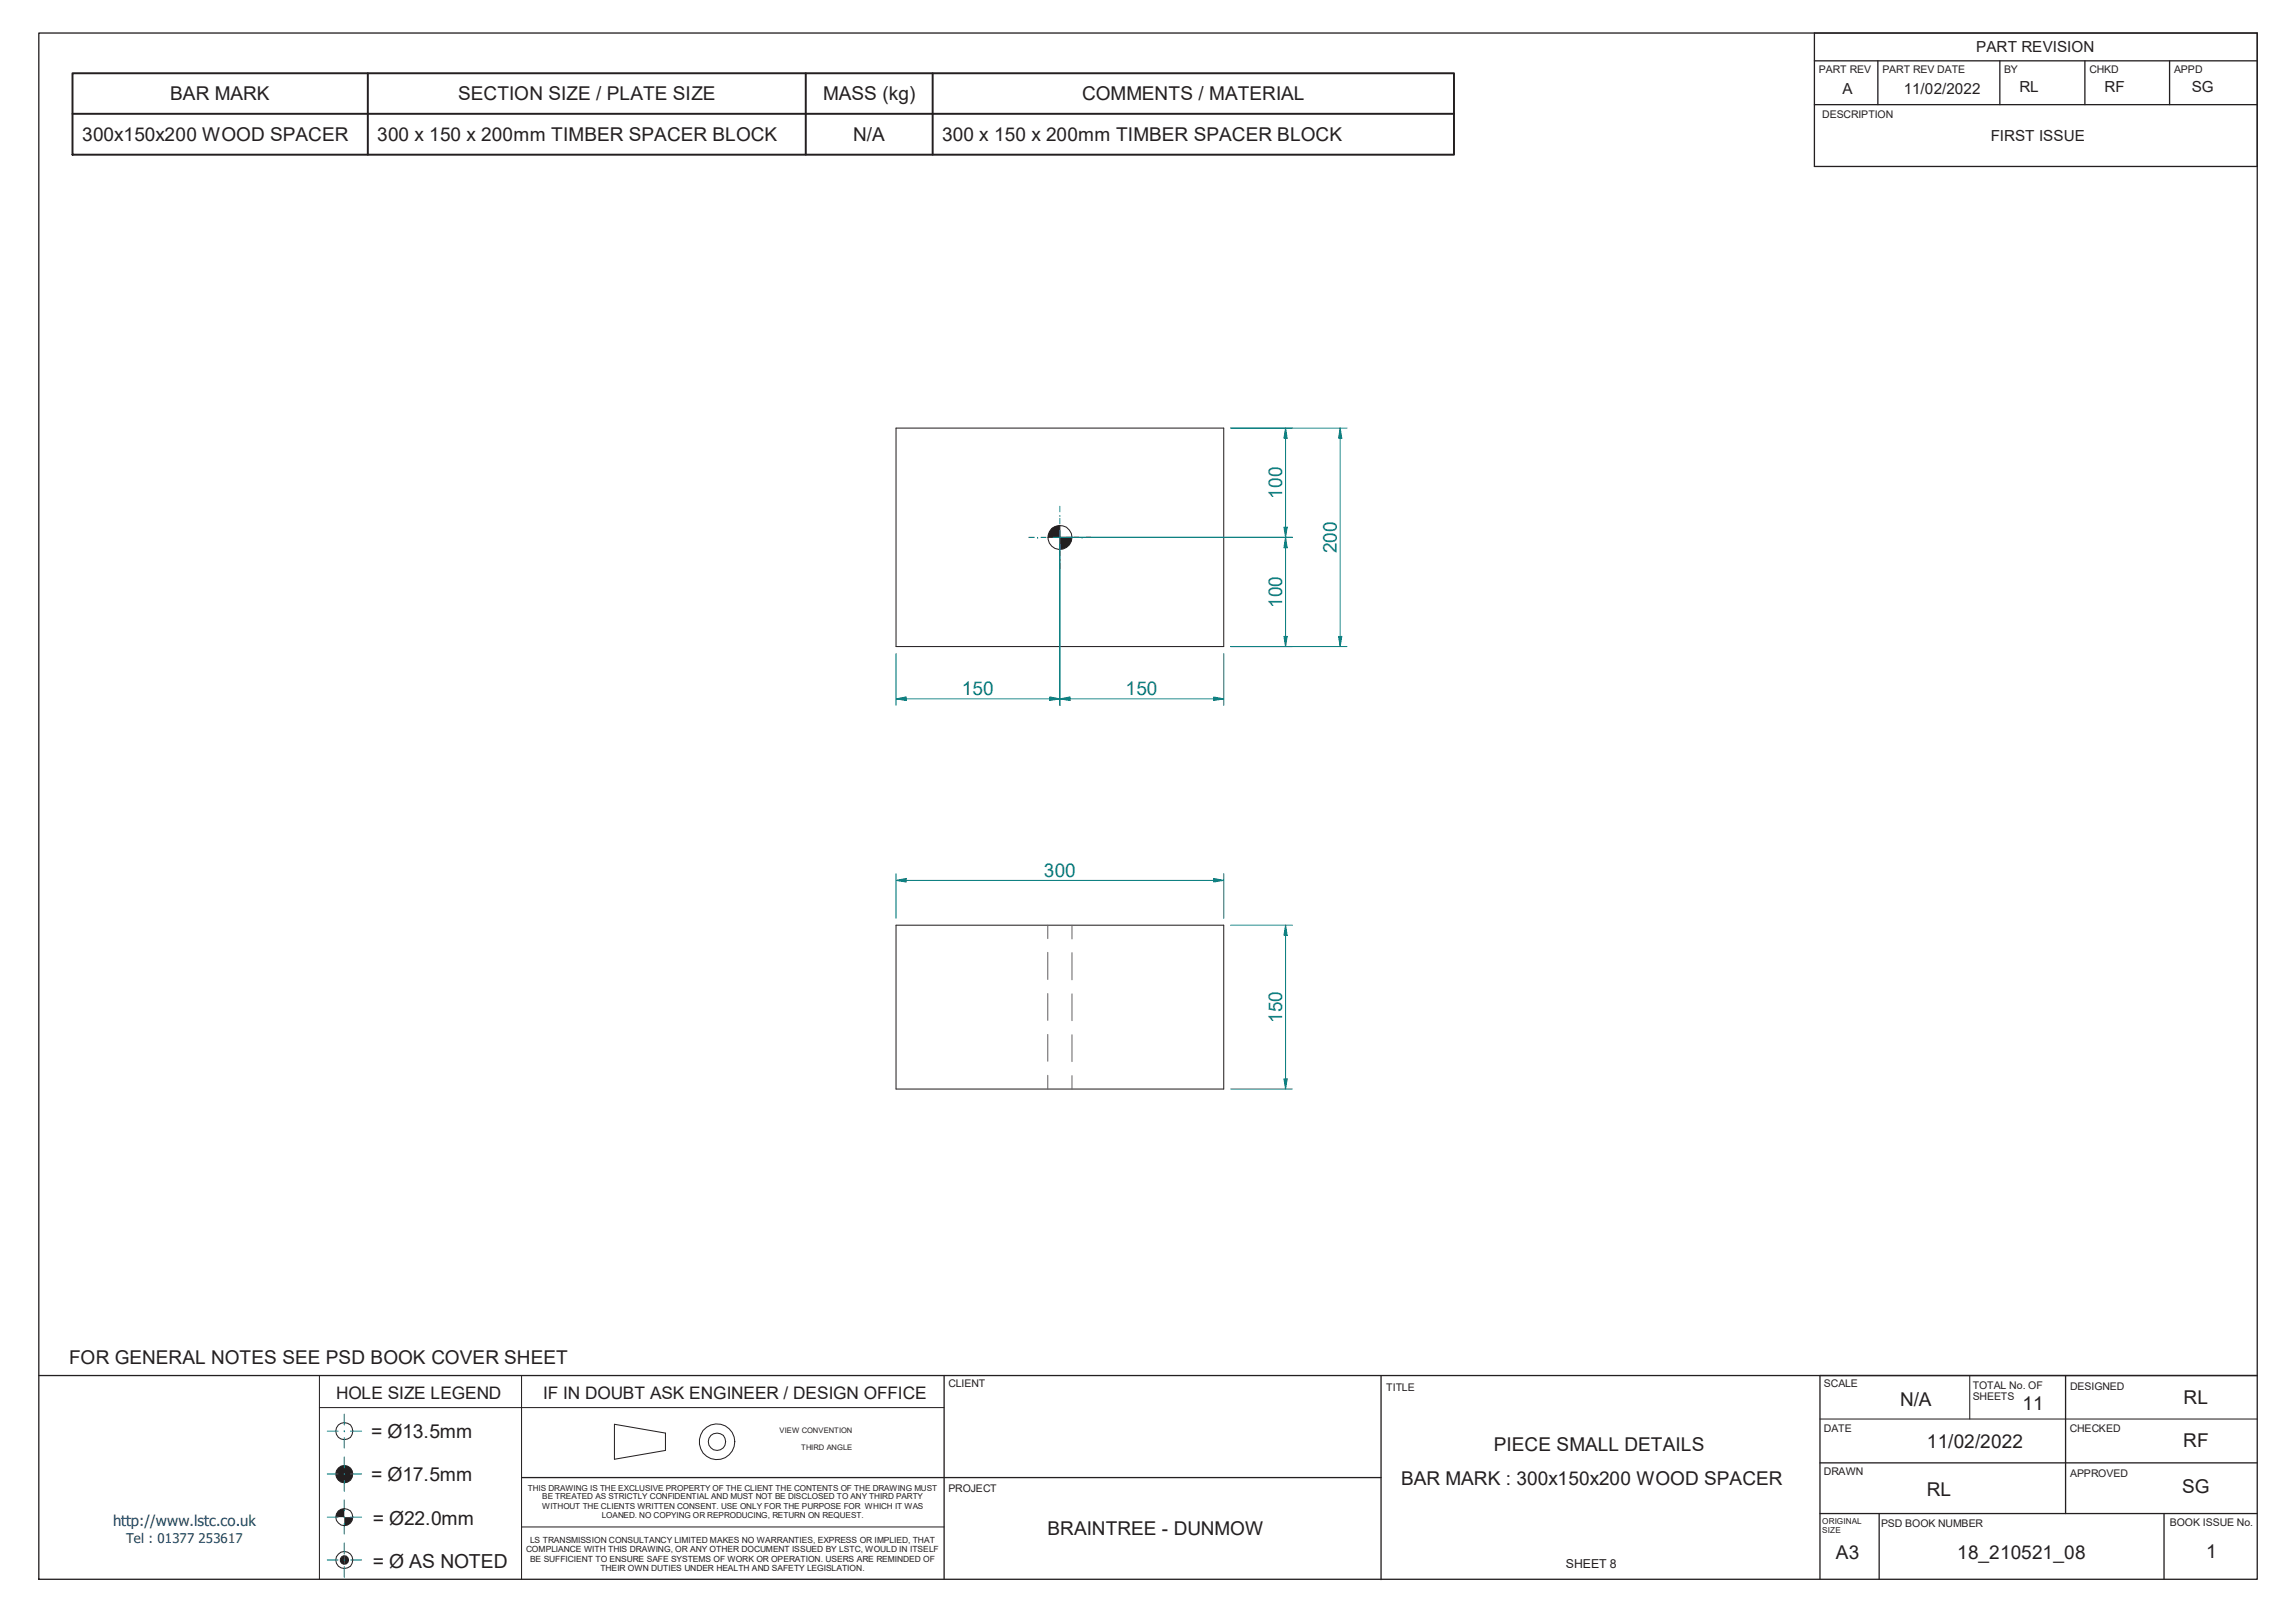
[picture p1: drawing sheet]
<svg xmlns="http://www.w3.org/2000/svg" width="297mm" height="210mm" viewBox="0 0 297 210" stroke-linecap="round" stroke-linejoin="round" font-family="sans-serif">
<defs><g id="words">
<g font-size="2.5" fill="#231f20">
<text x="22" y="12.9">BAR MARK</text>
<text x="59.3" y="12.9">SECTION SIZE / PLATE SIZE</text>
<text x="106.5" y="12.9">MASS (kg)</text>
<text x="140" y="12.9">COMMENTS / MATERIAL</text>
<text x="10.6" y="18.2">300x150x200 WOOD SPACER</text>
<text x="48.8" y="18.2">300 x 150 x 200mm TIMBER SPACER BLOCK</text>
<text x="110.4" y="18.2">N/A</text>
<text x="121.9" y="18.2">300 x 150 x 200mm TIMBER SPACER BLOCK</text>
<text x="9" y="176.4">FOR GENERAL NOTES SEE PSD BOOK COVER SHEET</text>
<text x="245.8" y="181.9">N/A</text>
<text x="261.6" y="182.4">11</text>
<text x="282.5" y="181.6">RL</text>
<text x="48" y="186.1">= Ø13.5mm</text>
<text x="48" y="191.6">= Ø17.5mm</text>
<text x="193.3" y="187.7">PIECE SMALL DETAILS</text>
<text x="249.3" y="187.4">11/02/2022</text>
<text x="282.5" y="187.3">RF</text>
<text x="48.2" y="197.3">= Ø22.0mm</text>
<text x="181.3" y="192.1">BAR MARK : 300x150x200 WOOD SPACER</text>
<text x="249.3" y="193.5">RL</text>
<text x="282.3" y="193.2">SG</text>
<text x="48.2" y="202.8">= Ø AS NOTED</text>
<text x="135.5" y="198.6">BRAINTREE - DUNMOW</text>
<text x="237.5" y="201.7">A3</text>
<text x="253.2" y="201.7">18_210521_08</text>
<text x="285.4" y="201.6">1</text>
</g>
<g font-size="2.5" fill="#0c8081">
<text x="165.9" y="64.5" transform="rotate(-90 165.9 64.5)">100</text>
<text x="173" y="71.6" transform="rotate(-90 173 71.6)">200</text>
<text x="165.9" y="78.7" transform="rotate(-90 165.9 78.7)">100</text>
<text x="124.4" y="90">150</text>
<text x="145.6" y="90">150</text>
<text x="135" y="113.4">300</text>
<text x="165.9" y="132.4" transform="rotate(-90 165.9 132.4)">150</text>
</g>
<g font-size="2.2" fill="#231f20">
<text x="43.5" y="181">HOLE SIZE LEGEND</text>
<text x="70.3" y="181">IF IN DOUBT ASK ENGINEER / DESIGN OFFICE</text>
</g>
<g font-size="2" fill="#231f20">
<text x="255.7" y="6.8">PART REVISION</text>
<text x="261.3" y="11.9">RL</text>
<text x="272.3" y="11.9">RF</text>
<text x="283.6" y="11.9">SG</text>
<text x="238.4" y="12.1">A</text>
<text x="246.3" y="12.1">11/02/2022</text>
<text x="257.5" y="18.3">FIRST ISSUE</text>
</g>
<text font-size="1.9" fill="#272873" x="14.6" y="197.4">http://www.lstc.co.uk</text>
<text font-size="1.7" fill="#272873" x="16.3" y="199.6">Tel : 01377 253617</text>
<text font-size="1.6" fill="#231f20" x="202.6" y="202.9">SHEET 8</text>
<g font-size="1.4" fill="#231f20">
<text x="235.3" y="9.4">PART REV</text>
<text x="243.5" y="9.4">PART REV DATE</text>
<text x="259.3" y="9.4">BY</text>
<text x="270.3" y="9.4">CHKD</text>
<text x="281.3" y="9.4">APPD</text>
<text x="235.7" y="15.3">DESCRIPTION</text>
<text x="122.7" y="179.5">CLIENT</text>
<text x="179.3" y="180">TITLE</text>
<text x="236" y="179.5">SCALE</text>
<text x="255.2" y="179.7">TOTAL No. OF</text>
<text x="267.8" y="179.8">DESIGNED</text>
<text x="236" y="185.3">DATE</text>
<text x="255.2" y="181.2">SHEETS</text>
<text x="267.8" y="185.3">CHECKED</text>
<text x="236" y="190.8">DRAWN</text>
<text x="267.8" y="191.1">APPROVED</text>
<text x="122.7" y="193">PROJECT</text>
<text x="243.4" y="197.5">PSD BOOK NUMBER</text>
<text x="280.7" y="197.4">BOOK ISSUE No.</text>
</g>
<g font-size="1.1" fill="#231f20">
<text x="68.3" y="192.9">THIS DRAWING IS THE EXCLUSIVE PROPERTY OF THE CLIENT THE CONTENTS OF THE DRAWING MUST</text>
<text x="70.1" y="194">BE TREATED AS STRICTLY CONFIDENTIAL AND MUST NOT BE DISCLOSED TO ANY THIRD PARTY</text>
<text x="70.1" y="195.2">WITHOUT THE CLIENTS WRITTEN CONSENT. USE ONLY FOR THE PURPOSE FOR WHICH IT WAS</text>
<text x="77.8" y="196.4">LOANED. NO COPYING OR REPRODUCING, RETURN ON REQUEST.</text>
<text x="235.7" y="197.1">ORIGINAL</text>
<text x="68.1" y="200.8">COMPLIANCE WITH THIS DRAWING, OR ANY OTHER DOCUMENT ISSUED BY LSTC, WOULD IN ITSELF</text>
<text x="68.6" y="199.6">LS TRANSMISSION CONSULTANCY LIMITED MAKES NO WARRANTIES, EXPRESS OR IMPLIED, THAT</text>
<text x="68.6" y="202">BE SUFFICIENT TO ENSURE SAFE SYSTEMS OF WORK OR OPERATION. USERS ARE REMINDED OF</text>
<text x="77.7" y="203.3">THEIR OWN DUTIES UNDER HEALTH AND SAFETY LEGISLATION.</text>
<text x="235.7" y="198.4">SIZE</text>
</g>
<g font-size="1" fill="#231f20">
<text x="100.9" y="185.4">VIEW CONVENTION</text>
<text x="103.7" y="187.6">THIRD ANGLE</text>
</g>
</g></defs>
<path d="M5 4.3h287v200h-287zM5 178h287M122.1 178v26.3M67.5 191.2h111.2" fill="none" stroke="#231f20" stroke-width=".17"/>
<g fill="none" stroke="#231f20" stroke-width=".13">
<path d="M67.5 178v26.3M41.3 182.1h80.8M67.5 197.6h54.6M79.5 184.3l6.6 1.1v2.3l-6.6 1.1z"/>
<circle cx="92.7" cy="186.5" r="1.13"/>
<circle cx="92.8" cy="186.5" r="2.31"/>
</g>
<circle cx="44.5" cy="190.7" r="1.1" fill="#231f20"/>
<g fill="none" stroke="#231f20" stroke-width=".13">
<circle cx="44.5" cy="190.7" r="1.1"/>
<circle cx="44.5" cy="201.8" r="1.09"/>
</g>
<path d="M42.3 190.7h1.4M44.5 190.7h.1M44.5 188.5v1.4M44.5 190.7v.1M44.5 191.5v1.4M45.3 190.7h1.5" fill="none" stroke="#0c8081" stroke-width=".13"/>
<g fill="#231f20">
<path d="M43.7 195.6l.5-.4h.3v1.1h-1.1z" fill-rule="evenodd"/>
<path d="M44.5 196.3h1.1a1.12 1.12 0 0 1-1.1 1.1z" fill-rule="evenodd"/>
</g>
<path d="M42.3 196.3h1.4M44.5 196.3h.1M44.5 194v1.5M44.5 196.2v.1M44.5 197.1v1.4M45.3 196.3h1.5" fill="none" stroke="#0c8081" stroke-width=".13"/>
<circle cx="44.5" cy="196.3" r="1.1" fill="none" stroke="#231f20" stroke-width=".13"/>
<g fill="#231f20">
<path d="M44.3 201.4l.2-.1v.5h-.5l.1-.2z" fill-rule="evenodd"/>
<path d="M44 201.8h.5v.6l-.2-.1-.2-.2z" fill-rule="evenodd"/>
<path d="M44.5 201.3l.3 .1 .2 .2 .1 .2h-.6z" fill-rule="evenodd"/>
<path d="M44.5 201.8h.6l-.1 .3-.2 .2-.3 .1z" fill-rule="evenodd"/>
</g>
<path d="M42.3 185.2h1.4M44.5 185.2h.1M44.5 183v1.4M44.5 185.1v.1M44.5 186v1.4M44.5 199.6v1.5M45.3 185.2h1.5M42.3 201.8h1.4M44.5 201.8h.1M44.5 201.8v.1M44.5 202.7v1.4M45.3 201.8h1.5" fill="none" stroke="#0c8081" stroke-width=".13"/>
<g fill="none" stroke="#231f20" stroke-width=".13">
<path d="M115.9 55.4h42.4v28.3h-42.4zM41.3 178v26.3M254.8 178v5.6M235.5 183.6h56.5"/>
<circle cx="137.1" cy="69.5" r="1.56"/>
<circle cx="44.5" cy="185.2" r="1.1"/>
<circle cx="44.5" cy="201.8" r=".55"/>
</g>
<path d="M178.7 178v26.4M267.2 178v17.8M292 178h-56.5v26.3M235.5 189.3h56.5M235.5 195.8h56.5M243.1 195.8v8.5M280 195.8v8.5" fill="none" stroke="#231f20" stroke-width=".17"/>
<g fill="#231f20">
<path d="M136.2 68.2l.9-.2v1.5h-1.5v-.4z" fill-rule="evenodd"/>
<path d="M137.1 69.5h1.6a1.54 1.54 0 0 1-1.6 1.6z" fill-rule="evenodd"/>
</g>
<path d="M135.6 69.5h3.1M137.1 68v3.1M115.9 119.7h42.4v21.2h-42.4z" fill="none" stroke="#231f20" stroke-width=".13"/>
<path d="M135.6 119.7v1.7M138.7 119.7v1.8M135.6 123.2v3.5M135.6 128.5v3.5M135.6 133.8v3.5M135.6 139.1v1.8M138.7 123.3v3.5M138.7 128.6v3.5M138.7 133.9v3.4M138.7 139.2v1.7" fill="none" stroke="#646467" stroke-width=".13"/>
<g fill="none" stroke="#0c8081" stroke-width=".13">
<path d="M133.1 69.5h.7M134.2 69.5h.1M134.7 69.5h.6M136.2 69.5h1.8M137.1 68.6v22.7M137.1 66.7h.1M137.1 65.5v.7M137.1 67.1v.6M137.1 72.4h.1M138.9 69.5h.7M140 69.5h.1M140.4 69.5h.7"/>
<path d="M137.1 90.4l1.3-.2v.4zM158.3 84.5v6.8"/>
</g>
<path d="M9.4 9.5h178.7v10.5h-178.7zM9.4 14.7h178.7M47.6 9.5v10.5M104.2 9.5v10.5M120.7 9.5v10.5" fill="none" stroke="#231f20" stroke-width=".25"/>
<path d="M137.1 90.4l1.3-.2v.4z" fill="#0c8081"/>
<path d="M157 90.2l1.3 .2-1.3 .2z" fill="none" stroke="#0c8081" stroke-width=".13"/>
<path d="M157 90.2l1.3 .2-1.3 .2z" fill="#0c8081"/>
<path d="M137.1 70.4v20.9M115.9 84.5v6.8M135.8 90.2l1.3 .2-1.3 .2zM137.1 90.4h21.2" fill="none" stroke="#0c8081" stroke-width=".13"/>
<path d="M135.8 90.2l1.3 .2-1.3 .2z" fill="#0c8081"/>
<path d="M115.9 90.4l1.3-.2v.4z" fill="none" stroke="#0c8081" stroke-width=".13"/>
<path d="M115.9 90.4l1.3-.2v.4z" fill="#0c8081"/>
<path d="M138 69.5h29.2M166.3 69.5l.2 1.4h-.4zM115.9 90.4h21.2M159.2 83.7h8" fill="none" stroke="#0c8081" stroke-width=".13"/>
<path d="M166.3 69.5l.2 1.4h-.4z" fill="#0c8081"/>
<path d="M166.1 82.3h.4l-.2 1.4z" fill="none" stroke="#0c8081" stroke-width=".13"/>
<path d="M166.1 82.3h.4l-.2 1.4z" fill="#0c8081"/>
<path d="M159.2 55.4h8M138 69.5h29.2M166.1 68.2h.4l-.2 1.3zM166.3 69.5v14.2" fill="none" stroke="#0c8081" stroke-width=".13"/>
<path d="M166.1 68.2h.4l-.2 1.3z" fill="#0c8081"/>
<path d="M166.3 55.4l.2 1.3h-.4z" fill="none" stroke="#0c8081" stroke-width=".13"/>
<path d="M166.3 55.4l.2 1.3h-.4z" fill="#0c8081"/>
<path d="M166.3 55.4v14.1M159.2 119.7h8M166.1 139.6h.4l-.2 1.3zM159.2 140.9h8" fill="none" stroke="#0c8081" stroke-width=".13"/>
<path d="M166.1 139.6h.4l-.2 1.3z" fill="#0c8081"/>
<path d="M166.3 119.7l.2 1.3h-.4z" fill="none" stroke="#0c8081" stroke-width=".13"/>
<path d="M166.3 119.7l.2 1.3h-.4z" fill="#0c8081"/>
<path d="M115.9 113.9l1.3-.2v.4zM115.9 113v5.8M158.3 113v5.8M166.3 119.7v21.2" fill="none" stroke="#0c8081" stroke-width=".13"/>
<path d="M115.9 113.9l1.3-.2v.4z" fill="#0c8081"/>
<path d="M157 113.7l1.3 .2-1.3 .2z" fill="none" stroke="#0c8081" stroke-width=".13"/>
<path d="M157 113.7l1.3 .2-1.3 .2z" fill="#0c8081"/>
<path d="M159.2 55.4h15.1M159.2 83.7h15.1M173.2 82.3h.4l-.2 1.4zM115.9 113.9h42.4" fill="none" stroke="#0c8081" stroke-width=".13"/>
<path d="M173.2 82.3h.4l-.2 1.4z" fill="#0c8081"/>
<path d="M173.4 55.4l.2 1.3h-.4z" fill="none" stroke="#0c8081" stroke-width=".13"/>
<path d="M173.4 55.4l.2 1.3h-.4z" fill="#0c8081"/>
<path d="M173.4 55.4v28.3" fill="none" stroke="#0c8081" stroke-width=".13"/>
<path d="M234.7 7.9h57.3M234.7 13.5h57.3M234.7 4.3h57.3v17.2h-57.3zM242.9 7.9v5.6M258.7 7.9v5.6M269.7 7.9v5.6M280.7 7.9v5.6" fill="none" stroke="#231f20" stroke-width=".17"/>
<use href="#words"/>
</svg>
